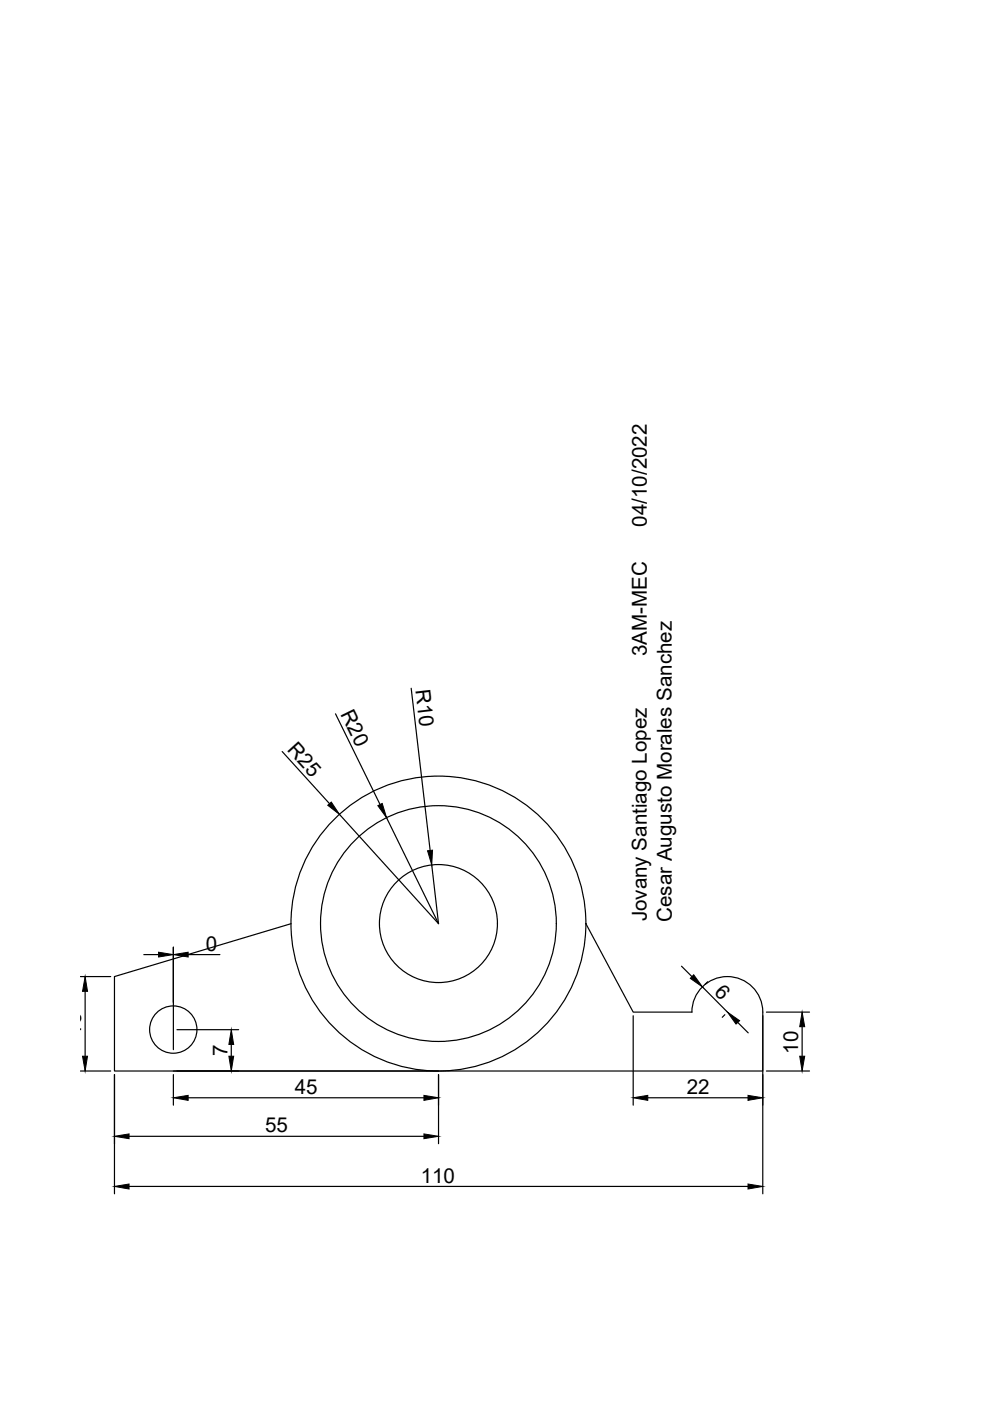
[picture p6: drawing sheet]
<svg xmlns="http://www.w3.org/2000/svg" width="210mm" height="297mm" viewBox="0 0 210 297" stroke-linecap="round" stroke-linejoin="round" font-family="sans-serif">
<defs><g id="words">
<g font-size="4.4">
<text x="137.2" y="111.7" transform="rotate(-90 137.2 111.7)">04/10/2022</text>
<text x="137.2" y="139.1" transform="rotate(-90 137.2 139.1)">3AM-MEC</text>
<text x="88.1" y="146.3" transform="rotate(83 88.1 146.3)">R10</text>
<text x="72.1" y="151.4" transform="rotate(64 72.1 151.4)">R20</text>
<text x="60.8" y="159.1" transform="rotate(48 60.8 159.1)">R25</text>
<text x="137.2" y="195.4" transform="rotate(-90 137.2 195.4)">Jovany Santiago Lopez</text>
<text x="142.4" y="195.5" transform="rotate(-90 142.4 195.5)">Cesar Augusto Morales Sanchez</text>
<text x="43.6" y="201.5">0</text>
<text x="151.3" y="210.5" transform="rotate(46 151.3 210.5)">6</text>
<text x="17.2" y="219.6" transform="rotate(-90 17.2 219.6)">16</text>
<text x="48.2" y="223.9" transform="rotate(-90 48.2 223.9)">7</text>
<text x="169.3" y="223.4" transform="rotate(-90 169.3 223.4)">10</text>
<text x="62.5" y="231.9">45</text>
<text x="145.6" y="232">22</text>
<text x="56.2" y="240.1">55</text>
<text x="89.2" y="250.7">110</text>
</g>
</g></defs>
<!-- layer: 0 -->
<g fill="none" stroke="#000" stroke-width=".25">
<path d="M59.8 159.3l10.1 11.1M71.1 151.3l9.5 19.3M87.2 145.9l4 34.4M72 172.7l21 23.1M82 173.4l11 22.4M61.7 195.8l-37.4 11.3v20h137.4v-12.5a7.5 7.5 0 0 0-7.5-7.5 7.5 7.5 0 0 0-7.5 7.5h-12.4l-10.1-18.8M91.5 183.4l1.5 12.4M17 207.1h6.5M18 210.2v13.7M30.5 202.4h3.1M36.8 212.6v-11.8v21.7M37.5 218.3h13.1"/>
<path d="M39.9 202.4h6.7M134.3 215.3v19M144.5 204.9l2.2 2.2M148.9 209.3l5.3 5.3M150 208.2l-.5 .5M153.7 215.1l-.6 .6M156.4 216.8l2.2 2.2M161.7 215.3v37.8M162.5 214.6h9.1M170.1 217.7v6.2M17 227.1h6.5M24.3 227.8v25.3"/>
<path d="M36.8 227.1h56.2M36.8 227.8v6.5M39.9 232.7h50M49 221.4v2.5M93 227.8v14.7M137.3 232.7h21.3M162.5 227.1h9.1M27.4 240.9h62.5M27.4 251.5h131.2"/>
<circle cx="93" cy="195.8" r="31.3"/>
<circle cx="93" cy="195.8" r="25"/>
<circle cx="93" cy="195.8" r="12.5"/>
<circle cx="36.7" cy="218.3" r="5"/>
</g>
<g fill="#000" stroke="#000" stroke-width=".21">
<path d="M69.5 170.7l.7-.6 1.8 2.6zM80.1 170.8l.9-.5 1 3.1zM90.6 180.4l1.1-.1-.2 3.1zM18 207.1l.6 3.1h-1.1zM33.6 201.9l3.2 .5-3.2 .5zM36.8 202.4l3.1-.5v1zM147.1 206.7l1.8 2.6-2.5-1.9zM154.2 214.6l2.6 1.8-.7 .7zM170.1 214.6l.5 3.1h-1zM17.5 223.9h1.1l-.6 3.2zM36.8 232.7l3.1-.5v1.1zM49 218.3l.5 3.1h-1z"/>
<path d="M48.5 223.9h1l-.5 3.2zM89.9 232.2l3.1 .5-3.1 .6zM134.3 232.7l3-.5v1.1zM158.6 232.2l3.1 .5-3.1 .6zM169.6 223.9h1l-.5 3.2zM24.3 240.9l3.1-.5v1zM24.3 251.5l3.1-.5v1.1zM89.9 240.4l3.1 .5-3.1 .5zM158.6 251l3.1 .5-3.1 .6z"/>
</g>
<use href="#words"/>
</svg>
